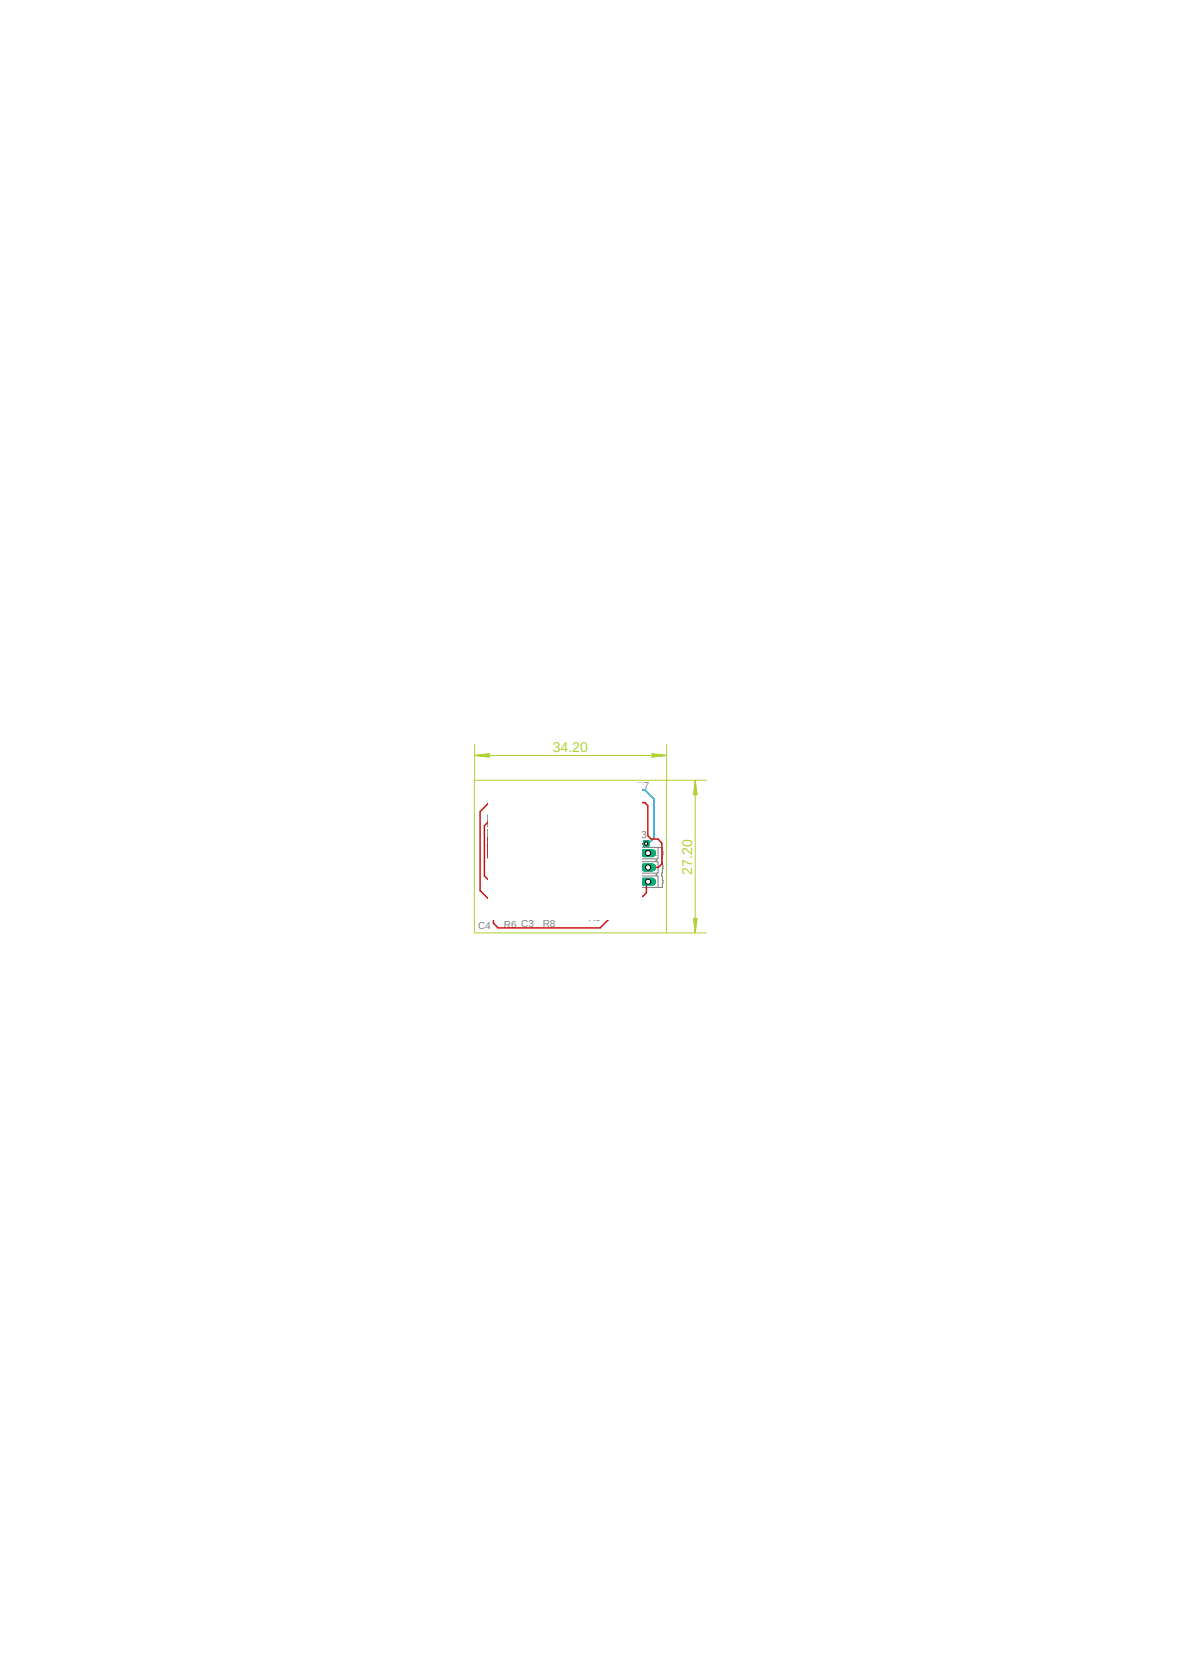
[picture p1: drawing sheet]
<svg xmlns="http://www.w3.org/2000/svg" width="210mm" height="297mm" viewBox="0 0 210 297" stroke-linecap="round" stroke-linejoin="round" font-family="sans-serif">
<defs><g id="words">
<g font-size="2.5" fill="#afd134">
<text x="98.2" y="133.7">34.20</text>
<text x="123" y="155.5" transform="rotate(-90 123 155.5)">27.20</text>
</g>
<g font-size="1.8" fill="#808080">
<text x="113.2" y="140.3">R7</text>
<text x="111.7" y="149">R13</text>
<text x="85" y="165.1">C4</text>
<text x="89.5" y="165">R6 C3</text>
<text x="96.4" y="164.8">R8</text>
<text x="104.6" y="163.6">R9</text>
</g>
<text font-size="1.4" fill="#808080" x="116.1" y="152.1">1</text>
</g></defs>
<path d="M84.2 131.1l41.4 34.8M125.6 131.1l-41.4 34.8" fill="none" stroke="#fff" stroke-width=".18"/>
<path d="M114.2 140.4h.4l1.6 1.6v7l-1 .9h-.4" fill="none" stroke="#0696d7" stroke-width=".25"/>
<path d="M114.4 151.6h1.5" fill="none" stroke="#0dab76" stroke-width="1.4"/>
<circle cx="115.1" cy="151.6" r=".46" fill="#fff"/>
<circle cx="115.1" cy="151.6" r=".46" fill="none" stroke="#000" stroke-width=".18"/>
<path d="M114.4 154.2h1.5" fill="none" stroke="#0dab76" stroke-width="1.4"/>
<circle cx="115.1" cy="154.2" r=".46" fill="#fff"/>
<circle cx="115.1" cy="154.2" r=".46" fill="none" stroke="#000" stroke-width=".18"/>
<path d="M114.4 156.7h1.5" fill="none" stroke="#0dab76" stroke-width="1.4"/>
<circle cx="115.1" cy="156.7" r=".46" fill="#fff"/>
<circle cx="115.1" cy="156.7" r=".46" fill="none" stroke="#000" stroke-width=".18"/>
<path d="M114.3 149.4h1v1.1h-1z" fill-rule="evenodd" fill="#0dab76"/>
<path d="M114.3 149.4h1v1.1h-1z" fill="none" stroke="#0dab76" stroke-width=".18"/>
<circle cx="114.8" cy="149.9" r=".3" fill="#fff"/>
<circle cx="114.8" cy="149.9" r=".3" fill="none" stroke="#000" stroke-width=".18"/>
<path d="M86.7 144.9v2M86.7 147.4v2.1M86.7 150v2M114.2 150.6h3.5v.8h.1l-.1 1.3h-.1l.1 1.2h.1l-.1 1.3h-.1l.1 1.3h.1l-.1 1.2h-3.5M114.2 153.2h2.6M114.2 152.7h2.6M114.2 155.7h2.6M114.2 155.2h2.6M116.9 150.6v1.9l-.4 .4 .4 .4v1.8l-.4 .3 .4 .4v1.9" fill="none" stroke="#808080" stroke-width=".18"/>
<path d="M114.8 151.3h.7v.7h-.7z" fill-rule="evenodd" fill="#808080"/>
<path d="M114.8 151.3h.7v.7h-.7z" fill="none" stroke="#808080" stroke-width=".18"/>
<path d="M114.8 153.8h.7v.7h-.7z" fill-rule="evenodd" fill="#808080"/>
<path d="M114.8 153.8h.7v.7h-.7z" fill="none" stroke="#808080" stroke-width=".18"/>
<path d="M114.8 156.4h.7v.7h-.7z" fill-rule="evenodd" fill="#808080"/>
<path d="M114.8 156.4h.7v.7h-.7z" fill="none" stroke="#808080" stroke-width=".18"/>
<path d="M114.6 154.2h1.1M115.1 153.7v1" fill="none" stroke="#afd134" stroke-width=".18"/>
<path d="M86.7 152.4h.1M86.7 149v3.4M86.7 149h.1M86.7 142.8l-1.4 1.5v14l1.4 1.4M86.7 146.1l-.6 .7v8.9l.6 .6M114.2 151.6h.9M114.2 142.7h.4l.5 .5v5.3l.6 .6h1.2l.7 .8v3.6l-.6 .7h-1.9l-.4-.4h-.5M114.8 149.9l-.6 .1M115.1 156.7l-.2 .3v1.7l-.7 .6M87.7 163.6v.5l.8 .8h18.1l1.4-1.3" fill="none" stroke="#c90d0c" stroke-width=".25"/>
<path d="M114.4 151.6h1.5" fill="none" stroke="#0dab76" stroke-width="1.4"/>
<circle cx="115.1" cy="151.6" r=".46" fill="#fff"/>
<circle cx="115.1" cy="151.6" r=".46" fill="none" stroke="#000" stroke-width=".18"/>
<path d="M114.4 154.2h1.5" fill="none" stroke="#0dab76" stroke-width="1.4"/>
<circle cx="115.1" cy="154.2" r=".46" fill="#fff"/>
<circle cx="115.1" cy="154.2" r=".46" fill="none" stroke="#000" stroke-width=".18"/>
<path d="M114.4 156.7h1.5" fill="none" stroke="#0dab76" stroke-width="1.4"/>
<circle cx="115.1" cy="156.7" r=".46" fill="#fff"/>
<circle cx="115.1" cy="156.7" r=".46" fill="none" stroke="#000" stroke-width=".18"/>
<path d="M114.3 149.4h1v1.1h-1z" fill-rule="evenodd" fill="#0dab76"/>
<path d="M114.3 149.4h1v1.1h-1z" fill="none" stroke="#0dab76" stroke-width=".18"/>
<circle cx="114.8" cy="149.9" r=".3" fill="#fff"/>
<circle cx="114.8" cy="149.9" r=".3" fill="none" stroke="#000" stroke-width=".18"/>
<g fill="none" stroke="#afd134" stroke-width=".18">
<path d="M84.3 132.3v6.3M84.4 134.3h34M84.4 134.3l2.5-.4v.7zM84.4 134.3l2.5 .1M84.4 134.3l2.5 .2M86.9 134.2l-2.5 .1M86.9 134l-2.5 .3M115.9 133.9l2.5 .4-2.5 .3zM115.9 134.2l2.5 .1M115.9 134l2.5 .3M118.4 138.7v27.1M118.4 134.3l-2.5 .1"/>
<path d="M118.4 134.3l-2.5 .2M118.4 132.3v6.4M123.5 138.7v27M123.5 138.7l.4 2.6h-.7zM123.5 138.7l-.1 2.6M123.5 138.7l.2 2.6M123.5 138.7l-.2 2.6M123.5 138.7l.3 2.6M125.5 138.7h-41.2v27.1h41.2M123.2 163.2h.7l-.4 2.5zM123.3 163.2l.2 2.5M123.4 163.2l.1 2.5"/>
<path d="M123.7 163.2l-.2 2.5M123.8 163.2l-.3 2.5"/>
</g>
<use href="#words"/>
</svg>
